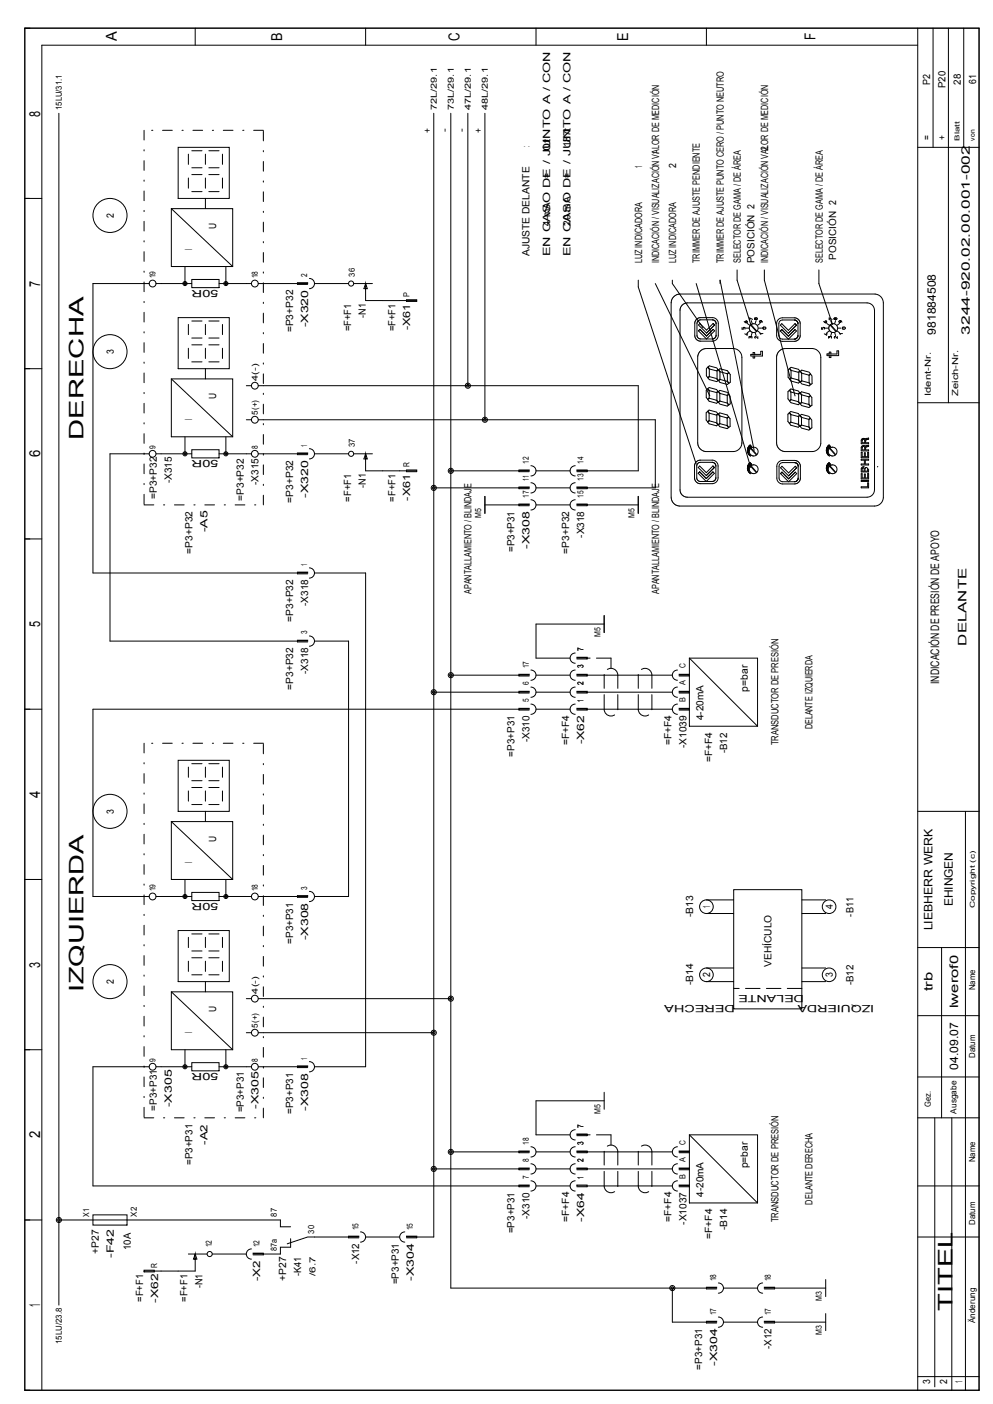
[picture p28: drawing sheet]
<svg xmlns="http://www.w3.org/2000/svg" width="210mm" height="297mm" viewBox="0 0 210 297" stroke-linecap="round" stroke-linejoin="round" font-family="sans-serif">
<defs><g id="words">
<g font-size="4.2">
<text x="17.6" y="93.1" transform="rotate(-90 17.6 93.1)">DERECHA</text>
<text x="17.6" y="209.9" transform="rotate(-90 17.6 209.9)">IZQUIERDA</text>
<text x="201.4" y="277.3" transform="rotate(-90 201.4 277.3)">TITEL</text>
</g>
<g font-size="3.2">
<text x="24.7" y="8.7" transform="rotate(-90 24.7 8.7)">A</text>
<text x="59.7" y="8.6" transform="rotate(-90 59.7 8.6)">B</text>
<text x="97.1" y="8.7" transform="rotate(-90 97.1 8.7)">C</text>
<text x="132.8" y="8.6" transform="rotate(-90 132.8 8.6)">E</text>
<text x="172.4" y="8.5" transform="rotate(-90 172.4 8.5)">F</text>
<text x="8.5" y="24.7" transform="rotate(-90 8.5 24.7)">8</text>
<text x="8.5" y="60.7" transform="rotate(-90 8.5 60.7)">7</text>
<text x="8.5" y="96.7" transform="rotate(-90 8.5 96.7)">6</text>
<text x="8.5" y="132.7" transform="rotate(-90 8.5 132.7)">5</text>
<text x="8.5" y="168.8" transform="rotate(-90 8.5 168.8)">4</text>
<text x="8.5" y="204.8" transform="rotate(-90 8.5 204.8)">3</text>
<text x="8.5" y="240.8" transform="rotate(-90 8.5 240.8)">2</text>
<text x="8.5" y="276.5" transform="rotate(-90 8.5 276.5)">1</text>
</g>
<g font-size="2.5">
<text x="197.8" y="70.8" transform="rotate(-90 197.8 70.8)">981884508</text>
<text x="205" y="70.8" transform="rotate(-90 205 70.8)">3244-920.02.00.001-002</text>
<text x="204.3" y="136.6" transform="rotate(-90 204.3 136.6)">DELANTE</text>
<text x="198.6" y="144.7" transform="rotate(-90 198.6 144.7)">INDICACIÓN DE PRESIÓN DE APOYO</text>
<text x="201.4" y="191.8" transform="rotate(-90 201.4 191.8)">EHINGEN</text>
<text x="197.1" y="196.8" transform="rotate(-90 197.1 196.8)">LIEBHERR WERK</text>
<text x="197.1" y="209.7" transform="rotate(-90 197.1 209.7)">trb</text>
<text x="202.5" y="213.3" transform="rotate(-90 202.5 213.3)">lwerof0</text>
<text x="202.5" y="226.3" transform="rotate(-90 202.5 226.3)">04.09.07</text>
</g>
<g font-size="2.1">
<text x="196.6" y="18" transform="rotate(-90 196.6 18)">P2</text>
<text x="203.1" y="17.9" transform="rotate(-90 203.1 17.9)">28</text>
<text x="206.3" y="17.7" transform="rotate(-90 206.3 17.7)">61</text>
<text x="199.8" y="18.6" transform="rotate(-90 199.8 18.6)">P20</text>
<text x="91" y="28.1" transform="rotate(-90 91 28.1)">+</text>
<text x="94.7" y="28" transform="rotate(-90 94.7 28)">-</text>
<text x="98.3" y="28" transform="rotate(-90 98.3 28)">-</text>
<text x="101.9" y="28.1" transform="rotate(-90 101.9 28.1)">+</text>
<text x="196.6" y="29.6" transform="rotate(-90 196.6 29.6)">=</text>
<text x="199.8" y="29.6" transform="rotate(-90 199.8 29.6)">+</text>
<text x="111.9" y="31.2" transform="rotate(-90 111.9 31.2)">:</text>
<text x="116.3" y="31.9" transform="rotate(-90 116.3 31.9)">0t</text>
<text x="120.6" y="31.2" transform="rotate(-90 120.6 31.2)">187t</text>
<text x="135.7" y="35.5" transform="rotate(-90 135.7 35.5)">1</text>
<text x="139.3" y="32.6" transform="rotate(-90 139.3 32.6)">1</text>
<text x="142.9" y="35.5" transform="rotate(-90 142.9 35.5)">2</text>
<text x="162.4" y="31.9" transform="rotate(-90 162.4 31.9)">2</text>
<text x="116.3" y="37.7" transform="rotate(-90 116.3 37.7)">=</text>
<text x="120.6" y="37.7" transform="rotate(-90 120.6 37.7)">=</text>
<text x="24" y="46.1" transform="rotate(-90 24 46.1)">2</text>
<text x="116.3" y="47.7" transform="rotate(-90 116.3 47.7)">4 mA</text>
<text x="120.6" y="47.7" transform="rotate(-90 120.6 47.7)">20 mA</text>
<text x="40.6" y="52.9" transform="rotate(-90 40.6 52.9)">I</text>
<text x="45.7" y="48.4" transform="rotate(-90 45.7 48.4)">U</text>
<text x="111.9" y="54.2" transform="rotate(-90 111.9 54.2)">AJUSTE DELANTE</text>
<text x="116.3" y="54.2" transform="rotate(-90 116.3 54.2)">EN CASO DE / JUNTO A / CON</text>
<text x="120.6" y="54.2" transform="rotate(-90 120.6 54.2)">EN CASO DE / JUNTO A / CON</text>
<text x="135.7" y="55.7" transform="rotate(-90 135.7 55.7)">LUZ INDICADORA</text>
<text x="139.3" y="55.7" transform="rotate(-90 139.3 55.7)">INDICACIÓN / VISUALIZACIÓN VALOR DE MEDICIÓN</text>
<text x="142.9" y="55.7" transform="rotate(-90 142.9 55.7)">LUZ INDICADORA</text>
<text x="148" y="55.7" transform="rotate(-90 148 55.7)">TRIMMER DE AJUSTE PENDIENTE</text>
<text x="153" y="55.7" transform="rotate(-90 153 55.7)">TRIMMER DE AJUSTE PUNTO CERO / PUNTO NEUTRO</text>
<text x="156.6" y="55.7" transform="rotate(-90 156.6 55.7)">SELECTOR DE GAMA / DE ÁREA</text>
<text x="159.5" y="55.7" transform="rotate(-90 159.5 55.7)">POSICIÓN 2</text>
<text x="162.4" y="55.7" transform="rotate(-90 162.4 55.7)">INDICACIÓN / VISUALIZACIÓN VALOR DE MEDICIÓN</text>
<text x="173.9" y="55.7" transform="rotate(-90 173.9 55.7)">SELECTOR DE GAMA / DE ÁREA</text>
<text x="176.8" y="54.9" transform="rotate(-90 176.8 54.9)">POSICIÓN 2</text>
<text x="46.2" y="61.4" transform="rotate(-180 46.2 61.4)">50R</text>
<text x="62" y="70.3" transform="rotate(-90 62 70.3)">=P3+P32</text>
<text x="65.1" y="69.3" transform="rotate(-90 65.1 69.3)">-X320</text>
<text x="74.2" y="70.1" transform="rotate(-90 74.2 70.1)">=F+F1</text>
<text x="77.4" y="67.2" transform="rotate(-90 77.4 67.2)">-N1</text>
<text x="83.6" y="70.1" transform="rotate(-90 83.6 70.1)">=F+F1</text>
<text x="86.7" y="69.9" transform="rotate(-90 86.7 69.9)">-X61</text>
<text x="24" y="74.9" transform="rotate(-90 24 74.9)">3</text>
<text x="40.6" y="89" transform="rotate(-90 40.6 89)">I</text>
<text x="45.7" y="84.4" transform="rotate(-90 45.7 84.4)">U</text>
<text x="46.2" y="97.4" transform="rotate(-180 46.2 97.4)">50R</text>
<text x="33.1" y="105.6" transform="rotate(-90 33.1 105.6)">=P3+P32</text>
<text x="36.3" y="102.3" transform="rotate(-90 36.3 102.3)">-X315</text>
<text x="51.5" y="106" transform="rotate(-90 51.5 106)">=P3+P32</text>
<text x="54.7" y="102.6" transform="rotate(-90 54.7 102.6)">-X315</text>
<text x="62" y="106.3" transform="rotate(-90 62 106.3)">=P3+P32</text>
<text x="65.1" y="105.3" transform="rotate(-90 65.1 105.3)">-X320</text>
<text x="74.2" y="106.1" transform="rotate(-90 74.2 106.1)">=F+F1</text>
<text x="77.4" y="103.2" transform="rotate(-90 77.4 103.2)">-N1</text>
<text x="83.6" y="106.1" transform="rotate(-90 83.6 106.1)">=F+F1</text>
<text x="86.7" y="105.9" transform="rotate(-90 86.7 105.9)">-X61</text>
<text x="43.9" y="112.6" transform="rotate(-90 43.9 112.6)">-A5</text>
<text x="123.5" y="113.8" transform="rotate(-90 123.5 113.8)">-X318</text>
<text x="40.7" y="117.1" transform="rotate(-90 40.7 117.1)">=P3+P32</text>
<text x="108.8" y="116.8" transform="rotate(-90 108.8 116.8)">=P3+P31</text>
<text x="111.9" y="116.1" transform="rotate(-90 111.9 116.1)">-X308</text>
<text x="120.3" y="117.1" transform="rotate(-90 120.3 117.1)">=P3+P32</text>
<text x="99.7" y="125.7" transform="rotate(-90 99.7 125.7)">APANTALLAMIENTO / BLINDAJE</text>
<text x="139.3" y="125.7" transform="rotate(-90 139.3 125.7)">APANTALLAMIENTO / BLINDAJE</text>
<text x="62" y="131.5" transform="rotate(-90 62 131.5)">=P3+P32</text>
<text x="65.1" y="128.2" transform="rotate(-90 65.1 128.2)">-X318</text>
<text x="65.1" y="142.6" transform="rotate(-90 65.1 142.6)">-X318</text>
<text x="62" y="145.9" transform="rotate(-90 62 145.9)">=P3+P32</text>
<text x="158" y="146.3" transform="rotate(-90 158 146.3)">p=bar</text>
<text x="148.7" y="152.4" transform="rotate(-90 148.7 152.4)">4-20mA</text>
<text x="171.7" y="154.3" transform="rotate(-90 171.7 154.3)">DELANTE IZQUIERDA</text>
<text x="108.8" y="160.1" transform="rotate(-90 108.8 160.1)">=P3+P31</text>
<text x="111.9" y="157" transform="rotate(-90 111.9 157)">-X310</text>
<text x="120.3" y="157.7" transform="rotate(-90 120.3 157.7)">=F+F4</text>
<text x="123.5" y="157.5" transform="rotate(-90 123.5 157.5)">-X62</text>
<text x="141.9" y="157.7" transform="rotate(-90 141.9 157.7)">=F+F4</text>
<text x="145.1" y="158.2" transform="rotate(-90 145.1 158.2)">-X1039</text>
<text x="150.6" y="161.3" transform="rotate(-90 150.6 161.3)">=F+F4</text>
<text x="153.7" y="159.4" transform="rotate(-90 153.7 159.4)">-B12</text>
<text x="164.5" y="157.7" transform="rotate(-90 164.5 157.7)">TRANSDUCTOR DE PRESIÓN</text>
<text x="24" y="172.2" transform="rotate(-90 24 172.2)">3</text>
<text x="45.7" y="178.1" transform="rotate(-90 45.7 178.1)">U</text>
<text x="40.6" y="182.6" transform="rotate(-90 40.6 182.6)">I</text>
<text x="46.2" y="191" transform="rotate(-180 46.2 191)">50R</text>
<text x="146.5" y="194.1" transform="rotate(-90 146.5 194.1)">-B13</text>
<text x="150.1" y="192.1" transform="rotate(-90 150.1 192.1)">1</text>
<text x="176.1" y="192.4" transform="rotate(-90 176.1 192.4)">4</text>
<text x="180.4" y="193.9" transform="rotate(-90 180.4 193.9)">-B11</text>
<text x="62" y="199.7" transform="rotate(-90 62 199.7)">=P3+P31</text>
<text x="65.1" y="199" transform="rotate(-90 65.1 199)">-X308</text>
<text x="24" y="208.2" transform="rotate(-90 24 208.2)">2</text>
<text x="146.5" y="208.5" transform="rotate(-90 146.5 208.5)">-B14</text>
<text x="150.1" y="206.7" transform="rotate(-90 150.1 206.7)">2</text>
<text x="163.1" y="204.6" transform="rotate(-90 163.1 204.6)">VEHÍCULO</text>
<text x="176.1" y="206.8" transform="rotate(-90 176.1 206.8)">3</text>
<text x="180.4" y="208.5" transform="rotate(-90 180.4 208.5)">-B12</text>
<text x="45.7" y="214.1" transform="rotate(-90 45.7 214.1)">U</text>
<text x="155.3" y="212.6" transform="rotate(-180 155.3 212.6)">DERECHA</text>
<text x="169.9" y="210.5" transform="rotate(-180 169.9 210.5)">DELANTE</text>
<text x="184.8" y="212.6" transform="rotate(-180 184.8 212.6)">IZQUIERDA</text>
<text x="40.6" y="218.6" transform="rotate(-90 40.6 218.6)">I</text>
<text x="46.2" y="227.1" transform="rotate(-180 46.2 227.1)">50R</text>
<text x="33.1" y="235" transform="rotate(-90 33.1 235)">=P3+P31</text>
<text x="36.3" y="234.3" transform="rotate(-90 36.3 234.3)">-X305</text>
<text x="51.5" y="235.3" transform="rotate(-90 51.5 235.3)">=P3+P31</text>
<text x="54.7" y="234.6" transform="rotate(-90 54.7 234.6)">-X305</text>
<text x="62" y="235.7" transform="rotate(-90 62 235.7)">=P3+P31</text>
<text x="65.1" y="235" transform="rotate(-90 65.1 235)">-X308</text>
<text x="43.9" y="242.2" transform="rotate(-90 43.9 242.2)">-A2</text>
<text x="40.7" y="246.5" transform="rotate(-90 40.7 246.5)">=P3+P31</text>
<text x="158" y="247.2" transform="rotate(-90 158 247.2)">p=bar</text>
<text x="111.9" y="257.9" transform="rotate(-90 111.9 257.9)">-X310</text>
<text x="148.7" y="253.2" transform="rotate(-90 148.7 253.2)">4-20mA</text>
<text x="171.7" y="254.8" transform="rotate(-90 171.7 254.8)">DELANTE DERECHA</text>
<text x="108.8" y="260.9" transform="rotate(-90 108.8 260.9)">=P3+P31</text>
<text x="120.3" y="258.5" transform="rotate(-90 120.3 258.5)">=F+F4</text>
<text x="123.5" y="258.5" transform="rotate(-90 123.5 258.5)">-X64</text>
<text x="141.9" y="258.5" transform="rotate(-90 141.9 258.5)">=F+F4</text>
<text x="145.1" y="259.1" transform="rotate(-90 145.1 259.1)">-X1037</text>
<text x="150.6" y="262.1" transform="rotate(-90 150.6 262.1)">=F+F4</text>
<text x="153.7" y="260.3" transform="rotate(-90 153.7 260.3)">-B14</text>
<text x="164.5" y="258.6" transform="rotate(-90 164.5 258.6)">TRANSDUCTOR DE PRESIÓN</text>
<text x="20.9" y="265.2" transform="rotate(-90 20.9 265.2)">+P27</text>
<text x="24" y="266.2" transform="rotate(-90 24 266.2)">-F42</text>
<text x="27.7" y="264.5" transform="rotate(-90 27.7 264.5)">10A</text>
<text x="75.9" y="267.4" transform="rotate(-90 75.9 267.4)">-X12</text>
<text x="30.3" y="275.4" transform="rotate(-90 30.3 275.4)">=F+F1</text>
<text x="33.4" y="275.6" transform="rotate(-90 33.4 275.6)">-X62</text>
<text x="39.6" y="275.4" transform="rotate(-90 39.6 275.4)">=F+F1</text>
<text x="42.8" y="272.5" transform="rotate(-90 42.8 272.5)">-N1</text>
<text x="55" y="271" transform="rotate(-90 55 271)">-X2</text>
<text x="60.5" y="271" transform="rotate(-90 60.5 271)">+P27</text>
<text x="63.7" y="270" transform="rotate(-90 63.7 270)">-K41</text>
<text x="84.3" y="271.7" transform="rotate(-90 84.3 271.7)">=P3+P31</text>
<text x="87.4" y="271" transform="rotate(-90 87.4 271)">-X304</text>
<text x="163.1" y="285.4" transform="rotate(-90 163.1 285.4)">-X12</text>
<text x="148.4" y="289.7" transform="rotate(-90 148.4 289.7)">=P3+P31</text>
<text x="151.6" y="289" transform="rotate(-90 151.6 289)">-X304</text>
<text x="196.6" y="292.9" transform="rotate(-90 196.6 292.9)">3</text>
<text x="200.2" y="292.8" transform="rotate(-90 200.2 292.8)">2</text>
<text x="203.4" y="292.6" transform="rotate(-90 203.4 292.6)">1</text>
</g>
<g font-size="1.8">
<text x="13.1" y="23.2" transform="rotate(-90 13.1 23.2)">15LU/31.1</text>
<text x="92.3" y="23.2" transform="rotate(-90 92.3 23.2)">72L/29.1</text>
<text x="95.9" y="23.2" transform="rotate(-90 95.9 23.2)">73L/29.1</text>
<text x="99.5" y="23.2" transform="rotate(-90 99.5 23.2)">47L/29.1</text>
<text x="103.1" y="23.2" transform="rotate(-90 103.1 23.2)">48L/29.1</text>
<text x="32.9" y="58.9" transform="rotate(-90 32.9 58.9)">19</text>
<text x="54.5" y="58.9" transform="rotate(-90 54.5 58.9)">18</text>
<text x="65" y="58.5" transform="rotate(-90 65 58.5)">2</text>
<text x="75" y="58.5" transform="rotate(-90 75 58.5)">36</text>
<text x="86.6" y="62.9" transform="rotate(-90 86.6 62.9)">P</text>
<text x="54.5" y="80.5" transform="rotate(-90 54.5 80.5)">4(-)</text>
<text x="196.8" y="83.8" transform="rotate(-90 196.8 83.8)">Ident-Nr.</text>
<text x="202.6" y="83.8" transform="rotate(-90 202.6 83.8)">Zeich-Nr.</text>
<text x="54.5" y="87.7" transform="rotate(-90 54.5 87.7)">5(+)</text>
<text x="32.9" y="94.9" transform="rotate(-90 32.9 94.9)">9</text>
<text x="54.5" y="94.9" transform="rotate(-90 54.5 94.9)">8</text>
<text x="65" y="94.6" transform="rotate(-90 65 94.6)">1</text>
<text x="75" y="94.6" transform="rotate(-90 75 94.6)">37</text>
<text x="86.6" y="98.9" transform="rotate(-90 86.6 98.9)">R</text>
<text x="111.8" y="101.8" transform="rotate(-90 111.8 101.8)">11</text>
<text x="111.8" y="98.2" transform="rotate(-90 111.8 98.2)">12</text>
<text x="123.3" y="101.8" transform="rotate(-90 123.3 101.8)">13</text>
<text x="123.3" y="98.2" transform="rotate(-90 123.3 98.2)">14</text>
<text x="111.8" y="105.4" transform="rotate(-90 111.8 105.4)">17</text>
<text x="123.3" y="105.4" transform="rotate(-90 123.3 105.4)">15</text>
<text x="101.7" y="109.5" transform="rotate(-90 101.7 109.5)">M5</text>
<text x="134.1" y="109.5" transform="rotate(-90 134.1 109.5)">M5</text>
<text x="65" y="119.8" transform="rotate(-90 65 119.8)">1</text>
<text x="65" y="134.2" transform="rotate(-90 65 134.2)">3</text>
<text x="123.3" y="137.8" transform="rotate(-90 123.3 137.8)">7</text>
<text x="126.9" y="134.7" transform="rotate(-90 126.9 134.7)">M5</text>
<text x="111.8" y="141.4" transform="rotate(-90 111.8 141.4)">17</text>
<text x="123.3" y="141.4" transform="rotate(-90 123.3 141.4)">3</text>
<text x="144.9" y="141.4" transform="rotate(-90 144.9 141.4)">C</text>
<text x="111.8" y="148.6" transform="rotate(-90 111.8 148.6)">5</text>
<text x="111.8" y="145" transform="rotate(-90 111.8 145)">6</text>
<text x="123.3" y="148.6" transform="rotate(-90 123.3 148.6)">1</text>
<text x="123.3" y="145" transform="rotate(-90 123.3 145)">2</text>
<text x="144.9" y="148.6" transform="rotate(-90 144.9 148.6)">B</text>
<text x="144.9" y="145" transform="rotate(-90 144.9 145)">A</text>
<text x="32.9" y="188.6" transform="rotate(-90 32.9 188.6)">19</text>
<text x="54.5" y="188.6" transform="rotate(-90 54.5 188.6)">18</text>
<text x="65" y="188.2" transform="rotate(-90 65 188.2)">3</text>
<text x="206.2" y="209.5" transform="rotate(-90 206.2 209.5)">Name</text>
<text x="54.5" y="210.2" transform="rotate(-90 54.5 210.2)">4(-)</text>
<text x="54.5" y="217.4" transform="rotate(-90 54.5 217.4)">5(+)</text>
<text x="32.9" y="224.6" transform="rotate(-90 32.9 224.6)">9</text>
<text x="54.5" y="224.6" transform="rotate(-90 54.5 224.6)">8</text>
<text x="65" y="224.2" transform="rotate(-90 65 224.2)">1</text>
<text x="206.2" y="223.8" transform="rotate(-90 206.2 223.8)">Datum</text>
<text x="123.3" y="238.7" transform="rotate(-90 123.3 238.7)">7</text>
<text x="126.9" y="235.6" transform="rotate(-90 126.9 235.6)">M5</text>
<text x="196.8" y="234.2" transform="rotate(-90 196.8 234.2)">Gez.</text>
<text x="202.2" y="235.6" transform="rotate(-90 202.2 235.6)">Ausgabe</text>
<text x="111.8" y="245.9" transform="rotate(-90 111.8 245.9)">8</text>
<text x="111.8" y="242.3" transform="rotate(-90 111.8 242.3)">18</text>
<text x="123.3" y="245.9" transform="rotate(-90 123.3 245.9)">2</text>
<text x="123.3" y="242.3" transform="rotate(-90 123.3 242.3)">3</text>
<text x="144.9" y="245.9" transform="rotate(-90 144.9 245.9)">A</text>
<text x="144.9" y="242.3" transform="rotate(-90 144.9 242.3)">C</text>
<text x="206.2" y="245.9" transform="rotate(-90 206.2 245.9)">Name</text>
<text x="111.8" y="249.5" transform="rotate(-90 111.8 249.5)">7</text>
<text x="123.3" y="249.5" transform="rotate(-90 123.3 249.5)">1</text>
<text x="144.9" y="249.5" transform="rotate(-90 144.9 249.5)">B</text>
<text x="18.8" y="257.4" transform="rotate(-90 18.8 257.4)">X1</text>
<text x="28.9" y="257.4" transform="rotate(-90 28.9 257.4)">X2</text>
<text x="58.5" y="257.4" transform="rotate(-90 58.5 257.4)">87</text>
<text x="44.8" y="263.9" transform="rotate(-90 44.8 263.9)">12</text>
<text x="54.9" y="263.9" transform="rotate(-90 54.9 263.9)">12</text>
<text x="66.4" y="261" transform="rotate(-90 66.4 261)">30</text>
<text x="75.8" y="260.3" transform="rotate(-90 75.8 260.3)">15</text>
<text x="87.3" y="260.3" transform="rotate(-90 87.3 260.3)">15</text>
<text x="206.2" y="259.1" transform="rotate(-90 206.2 259.1)">Datum</text>
<text x="33.3" y="268.2" transform="rotate(-90 33.3 268.2)">R</text>
<text x="58.5" y="264.6" transform="rotate(-90 58.5 264.6)">87a</text>
<text x="66.7" y="269.9" transform="rotate(-90 66.7 269.9)">/6.7</text>
<text x="151.4" y="271.1" transform="rotate(-90 151.4 271.1)">18</text>
<text x="162.9" y="271.1" transform="rotate(-90 162.9 271.1)">18</text>
<text x="173.7" y="275.2" transform="rotate(-90 173.7 275.2)">M3</text>
<text x="151.4" y="278.3" transform="rotate(-90 151.4 278.3)">17</text>
<text x="162.9" y="278.3" transform="rotate(-90 162.9 278.3)">17</text>
<text x="206.2" y="279.9" transform="rotate(-90 206.2 279.9)">Änderung</text>
<text x="13.1" y="284.4" transform="rotate(-90 13.1 284.4)">15LU/23.8</text>
<text x="173.7" y="282.4" transform="rotate(-90 173.7 282.4)">M3</text>
</g>
<g font-size="1.4">
<text x="202.9" y="29.7" transform="rotate(-90 202.9 29.7)">Blatt</text>
<text x="206.1" y="29.7" transform="rotate(-90 206.1 29.7)">von</text>
<text x="206.1" y="192.1" transform="rotate(-90 206.1 192.1)">Copyright (c)</text>
</g>
</g></defs>
<g fill="none" stroke="#000" stroke-width=".21">
<path d="M5.2 6h201.8v288.1h-201.8zM41.3 6v3.6M77.3 6v3.6M113.3 6v3.6M149.3 6v3.6M194 9.6h-185.2v284.5M194 6v288.1M197.2 6v25.2M200.5 6v79.2M203.7 6v25.2M12.4 24v252.1M37.7 31.2h10.8v10.8h-10.8z"/>
<path d="M39.8 32.6v2.2M39.8 37.7v2.1M40.5 36.9h2.2M40.5 35.5h2.2M40.5 31.9h2.2M43.4 32.6v2.2M43.4 37.7v2.1M44.1 36.9h2.2M44.1 35.5h2.2M44.1 31.9h2.2M47 32.6v2.2M47 37.7v2.1"/>
<path d="M91.7 24v237.7h-5.8v-.2h2.2v.4h-2.2M95.3 24v248.5h56.2v-.2h-2.2v.4h2.2M98.9 24v57.6M102.5 24v64.8M194 31.2h13M5.2 42h3.6M31.5 60h-11.9v61.2h45.4v-.2h-2.1v.4h2.1M33 60h7.5M36.2 44.1h13v12.3h-13zM36.2 44.1l13 12.3M39.1 56.4v3.6M40.5 59.1h5.8v1.8h-5.8z"/>
<path d="M40.5 40.5h2.2M43.4 42v2.1M44.1 40.5h2.2M47.7 56.4v3.6M53.1 60h-6.8M54.6 60h10.4v-.2h-2.1v.4h2.1M65.4 58.9a1.08 1.08 0 0 1 1.1 1.1 1.08 1.08 0 0 1-1.1 1.1M66.5 60h7.2M74.8 60h3.9M77.3 60l-.4 1.1h.7l-.3-1.1v3.6h10.8M134.9 59.3v1.4l12.3 37.5M138.5 60l11.5 23.8"/>
<path d="M142.1 59.3v.7l6.5 9.4M147.2 60l11.5 38.9M152.2 60v-.7l7.2 36M155.8 57.1v2.2l2.9 9.3M161.6 57.1v2.2l6.5 24.5M173.1 57.1v2.9l2.9 8.6M5.2 78h3.6M37.7 67.2h10.8v10.8h-10.8zM39.8 68.6v2.2M39.8 73.7v2.1M40.5 76.6h2.2M40.5 73h2.2"/>
<path d="M40.5 71.5h2.2M40.5 67.9h2.2M43.4 68.6v2.2M43.4 73.7v2.1M43.4 78v2.2M44.1 76.6h2.2M44.1 73h2.2M44.1 71.5h2.2M44.1 67.9h2.2M47 68.6v2.2M47 73.7v2.1M85.9 63.4h2.2v.4h-2.2z"/>
<path d="M142.5 62.7l.5-.3 .8-.2h41.2a1.87 1.87 0 0 1 1.7 1.9v41.2a1.87 1.87 0 0 1-1.8 1.8h-41.3a1.9 1.9 0 0 1-1.7-1.9v-41.3l.2-.7zM147.3 67.5l.6-.3h2.7a1.25 1.25 0 0 1 1.2 1.2v2.5a1.25 1.25 0 0 1-1.2 1.3h-2.5a1.25 1.25 0 0 1-1.2-1.3v-2.6zM147.5 68l.6-.3h2.5l.5 .1 .3 .6v2.5l-.2 .5-.6 .3h-2.5l-.5-.2-.3-.6v-2.5zM147.6 70l.3-.3 1.4 1.4 1.4-1.4 .4 .3-1.8 1.7zM147.9 68.4l1.4 1.4 1.4-1.4 .4 .4-1.8 1.7-1.7-1.7zM149.6 77.7l.3 .5v1.4l-.3 .3-.3-.4v-1.5zM149.6 80l.4-.3 1.4 .4 .4 .4-.3 .2-1.6-.4zM149.7 77.6l.2-.2 1.6 .4 .3 .4-.4 .3-1.4-.4zM151.6 78.5l.2-.2 .4 .4v1.5l-.3 .3-.3-.4zM151.9 78.2l.3-.2 1.6 .4 .2 .4-.3 .3-1.4-.4zM153.8 79.1l.3-.2 .3 .3v1.7l-.3 .2-.3-.5zM156.8 75.6a1.87 1.87 0 0 0-1.7-1.9h-5.8a1.87 1.87 0 0 0-1.8 1.8v18.2a1.87 1.87 0 0 0 1.7 1.8h5.8a1.87 1.87 0 0 0 1.8-1.8"/>
<path d="M156.8 75.6v18.1M156.9 69.3v.3h.2l.1-.3h.3v.3M157.3 68l.4 .3M157.6 69.4h.7M157.8 70.6h.3M157.9 70.5v.4l-.5-.3M158 68.4l.5 .4M158.5 71.2l-.2 .4M158.5 71.2h.1M158.5 70l-.5 .4M158.5 71.2l.1 .1M158.6 71.3v.2"/>
<path d="M158.6 71.3l.3-.1v.4M158.7 68.8l1.2 1.3M158.7 68.7l1.3 1.4M158.8 67.8l.2 .6M159 70.4l-.2 .6M159.1 67.6l-.6-.3v.3M159.5 74.6h-.3v.4M159.5 75.3v.4h-.3v-.4M159.5 74.6v.4M159.6 70.4l.2 .6M159.7 67.4h.1M159.7 67.4h-.2v.2h.2"/>
<path d="M159.7 67.5v.1M159.7 67.5h.1M159.7 67.4a.19 .19 0 0 1 .3-.1 .19 .19 0 0 1 0 .3 .19 .19 0 0 1-.3-.1M159.7 67.4v.1M159.8 67.8l-.2 .6M160.1 70l.6 .4M160.2 71.2v.4l-.5-.4v.4M160.3 69.4h.7M160.7 68.4l-.6 .4M160.7 68.2h.1M160.8 74.3h.4v1h-2.5M160.8 74.3v.7h-2.1v.3"/>
<path d="M160.9 67.9l.3 .3M160.9 67.9h-.3l.1 .3M160.9 67.9l-.2 .3M161.3 70.6h-.6l.1 .2M161.3 69.3l.5-.1 .1 .3-.5 .1zM164.6 67.5l.6-.2 2.7-.1a1.24 1.24 0 0 1 1.2 1.3v2.5a1.25 1.25 0 0 1-1.2 1.2h-2.5a1.25 1.25 0 0 1-1.2-1.2v-2.7zM164.8 74.2l1-.4 6-.1a1.88 1.88 0 0 1 1.7 1.9v18.2a1.87 1.87 0 0 1-1.9 1.7h-5.7a1.87 1.87 0 0 1-1.7-1.8v-18.2l.2-.8zM164.8 68l.6-.3h2.5l.5 .2 .3 .6v2.5l-.2 .4-.6 .3h-2.5l-.5-.1-.3-.6v-2.5zM164.9 70l.4-.3 1.4 1.4 1.4-1.4 .3 .3-1.7 1.7zM166.9 77.9l.3-.2 1.6 .4 .3 .4-.4 .3-1.4-.4zM167.2 78.4l-.3-.4-.3 .3v1.5l.3 .4 .3-.3v-1.4M168.1 68.5l.3 .3-1.7 1.7"/>
<path d="M168.1 68.5l-1.4 1.4-1.4-1.4-.4 .3 1.8 1.7M169.2 78.5l.3-.2 1.5 .4 .3 .4-.3 .3-1.5-.4zM169.5 79v1.5l-.4 .3-.3-.4v-1.6l.3-.2 .4 .4M171 79.4l.4-.2 .2 .3 .1 1.7-.3 .2-.4-.5zM173.7 69.3v.3h.2v-.3h.2l.2 .3M174.1 68l.4 .3M174.5 69.4h.6M174.6 70.6h.3M174.7 70.5v.4l-.5-.3M174.8 68.4l.5 .4M175.3 71.2h.1M175.3 71.2l-.2 .4"/>
<path d="M175.3 70l-.5 .4M175.3 75.2v.4h.3v-.4M175.3 74.9v-.4h.3v.4M175.3 71.2l.1 .1M175.4 71.3l.3-.1 .1 .4M175.4 71.3v.2M175.5 68.8l1.2 1.3M175.6 68.7l1.2 1.4M175.6 67.8l.2 .6M175.8 70.4l-.2 .6M175.9 67.6l-.6-.3v.3M176.4 70.4l.2 .6"/>
<path d="M176.5 67.4h.1M176.5 67.4h-.2v.2h.2M176.5 67.5v.1M176.5 67.5h.1M176.5 67.4a.2 .2 0 0 1 .3-.1 .2 .2 0 0 1 0 .3 .2 .2 0 0 1-.3-.1M176.5 67.4v.1M176.6 67.8l-.2 .6M177 70l.5 .4M177 71.2v.4l-.4-.4a.18 .18 0 0 0-.3 .1 .18 .18 0 0 0 .2 .3M177.1 69.4h.7M177.3 74.2l-.4 .1v.6h-2.1v.3M177.3 74.2v1h-2.5"/>
<path d="M177.5 68.4l-.5 .4M177.5 68.2h.1M177.7 67.9l.3 .3M177.7 67.9a.22 .22 0 0 0-.3 0 .22 .22 0 0 0 0 .3h.1M177.7 67.9l-.2 .3M178.1 70.6h-.6l.2 .2M178.1 69.3l.5-.1 .1 .3-.5 .1zM183.3 64.1a1.57 1.57 0 0 1 1.6 1.5l-.1 38a1.55 1.55 0 0 1-1.5 1.6M183.3 64.1h-38a1.58 1.58 0 0 0-1.6 1.5v38a1.55 1.55 0 0 0 1.6 1.6M31.5 96h-8.2v39.6h41.7v-.1h-2.1v.3h2.1M33 96h7.5M36.2 80.2l13 12.2"/>
<path d="M36.2 80.2h13v12.2h-13zM39.1 92.4v3.6M40.5 95.1h5.8v1.8h-5.8zM46.3 96h6.8M47.7 92.4v3.6M52.1 81.6h1M52.1 88.8h1M54.6 96h10.4v-.2h-2.1v.4h2.1M54.6 81.6h80.3v18h-13v-.2h2.2v.4h-2.2M54.6 88.8h83.9v14.4h-16.6v-.2h2.2v.4h-2.2M65.4 94.9a1.08 1.08 0 0 1 1.1 1.1 1.08 1.08 0 0 1-1.1 1.1M66.5 96h7.2"/>
<path d="M74.8 96h3.9M77.3 96l-.4 1.1h.7l-.3-1.1v3.6h10.8M85.9 99.4h2.2v.4h-2.2zM95.3 99.6h16.6v-.2h-2.2v.4h2.2M112.2 98.5a1.08 1.08 0 0 1 1.1 1.1 1.08 1.08 0 0 1-1.1 1.1M113.3 99.6h7.2M121.6 98.5a1.08 1.08 0 0 0-1.1 1.1 1.08 1.08 0 0 0 1.1 1.1M147.3 97.6l.6-.2h2.6a1.25 1.25 0 0 1 1.3 1.2v2.5a1.25 1.25 0 0 1-1.3 1.2h-2.4a1.25 1.25 0 0 1-1.3-1.2v-2.7zM147.4 98.1l.7-.3h2.4l.5 .2 .3 .6v2.5l-.1 .5-.7 .3h-2.5l-.4-.2-.3-.6v-2.5zM147.9 98.6l1.4 1.4 1.4-1.4 .3 .3-1.7 1.7-1.7-1.7zM149.6 89.3l.4-.3 1.4 .4 .3 .5-.2 .2-1.6-.4zM149.6 87l.3-.2 1.6 .4 .2 .3-.3 .3-1.4-.4z"/>
<path d="M149.6 84.5l.4-.2 1.4 .4 .3 .4-.2 .2-1.6-.4zM149.6 82.2l.3-.2 1.6 .4 .3 .4-.4 .2-1.4-.3zM149.9 89l-.3 .2-.3-.3v-1.6l.2-.2 .4 .4v1.5M149.9 82.7l-.3-.4-.3 .3v1.5l.3 .4 .3-.3v-1.5M151.9 89.9l.3-.3 1.4 .4 .4 .5-.3 .2-1.6-.4zM151.9 87.6l.2-.2 1.6 .4 .3 .3-.3 .3-1.5-.4zM151.9 85.1l.3-.2 1.5 .4 .3 .4-.3 .2-1.5-.4zM151.9 82.8l.3-.2 1.5 .4 .3 .4-.3 .2-1.5-.3zM151.9 80.6l.4-.3 1.4 .4 .3 .4-.2 .2-1.6-.4zM152.1 88.1v1.5l-.3 .2-.3-.3v-1.7l.3-.2 .3 .5M152.2 83.3v1.5l-.4 .3-.3-.4v-1.6l.3-.2 .4 .4M153.7 88.5l.3-.3 .3 .4v1.6l-.2 .2-.4-.4z"/>
<path d="M153.7 83.7l.4-.2 .2 .3 .1 1.6-.3 .3-.4-.5zM158 99.1v.2M158 99l.2 .2M158 95.4v.2M158 98.9v.2M158 95.1l.2 .2M158 95.2l.2 .2M158 95.3l.2 .2M158 95.4l.2 .2M158 98.9l.2 .2M158 99.1l.2 .2M158 95.1v.3"/>
<path d="M158 95.1l.2 .1M158 98.8l.2 .2M158 99.2l.2 .1M158 95.5l.2 .2M158 99.3l.1 .2M158 99.3l.2 .2M158 95l.2 .2M158 95.6l.6 .8M158 98.7l.2 .2M158 95.6l.2 .2M158 94.9l.2 .2M158.1 98.6l.1 .2"/>
<path d="M158.1 99.4l.1 .2M158.1 94.9l.2 .2M158.1 98.6l.2 .2M158.1 95.7l.1 .2M158.1 99.5l.5 .7M158.1 94.8l.2 .2M158.1 98.5l.2 .2M158.1 99.6l.1 .1M158.1 98.5l-.1 .4M158.1 94.7l.2 .2M158.1 94.7l-.1 .4M158.1 98.4l.2 .2"/>
<path d="M158.1 95.9l.2 .1M158.1 94.7l.3 .2M158.1 98.4l.3 .2M158.2 95.5v.2M158.2 94.6l.2 .2M158.2 99.5v.2M158.2 99.1v.4M158.2 95.7l.5 .8M158.2 95.3v.2M158.2 98.3l.2 .2M158.2 99.7l.1 .2M158.2 94.5l.2 .3"/>
<path d="M158.2 98.3l.3 .2M158.2 98.9v.2M158.2 95.1v.2M158.2 94.5l.3 .2M158.2 96.1l.2 .2M158.2 98.2l.3 .3M158.3 94.4l.2 .3M158.3 98.2l.2 .2M158.3 94.4l.3 .3M158.3 98.1l.3 .3M158.3 98.7l-.1 .2M158.3 95l-.1 .1"/>
<path d="M158.3 99.9l.4 .3M158.4 98.1l-.3 .4M158.4 98.1l.2-.2 .3 .3M158.4 94.3l.2 .3M158.4 94.3l-.3 .4M158.4 98.1l.2 .2M158.4 94.3l.3 .3M158.4 98l.3 .3M158.4 94.3l.3 .2M158.5 98l.2 .3M158.5 94.8l-.2 .2M158.5 94.2l.3 .3"/>
<path d="M158.5 97.9l.3 .3M158.5 94.2l.4 .3-.2 .1M158.5 97.9l.4 .3M158.6 94.1l-.2 .2M158.6 94.1l.3 .4M158.6 96.4h.1M158.7 94.9l1.2 1.4M158.7 98.6l1.2 1.4M158.7 94.6l-.2 .2M158.7 98.5l1.3 1.4M158.7 94.8l1.3 1.4M158.9 98.2l-.6 .5"/>
<path d="M164.7 97.7l.6-.3h2.6a1.25 1.25 0 0 1 1.3 1.2v2.5a1.25 1.25 0 0 1-1.3 1.3h-2.4a1.25 1.25 0 0 1-1.3-1.3v-2.6zM164.8 98.2l.7-.3h2.4l.5 .1 .3 .6v2.5l-.1 .5-.7 .3h-2.5l-.4-.1-.3-.7v-2.5zM166.8 82.6l.4 .4v1.5l-.4 .3-.2-.4v-1.5zM166.9 89.6l.3-.3 1.5 .4 .3 .5-.3 .2-1.5-.4zM166.9 84.8l.3-.2 1.5 .4 .3 .4-.2 .2-1.6-.4zM166.9 87.3l.3-.2 1.5 .4 .3 .3-.3 .3-1.5-.4zM166.9 82.5l.3-.2 1.5 .4 .3 .4-.3 .2-1.4-.3zM166.9 80.3l.4-.3 1.4 .4 .3 .4-.2 .2-1.6-.4zM167.2 87.8l-.4-.4-.2 .2v1.6l.2 .3 .4-.2v-1.5M168.1 98.6l.3 .4-1.7 1.7M168.1 98.6l-1.4 1.5-1.4-1.5-.3 .4 1.7 1.7M168.8 83.4l.3-.2 .3 .4v1.5l-.3 .3-.3-.4z"/>
<path d="M169.1 90.2l.4-.3 1.4 .4 .4 .5-.3 .2-1.6-.4zM169.2 87.9l.2-.2 1.6 .4 .3 .3-.4 .3-1.4-.4zM169.2 85.4l.3-.2 1.4 .4 .4 .4-.3 .2-1.6-.4zM169.2 83.1l.2-.2 1.6 .4 .3 .4-.4 .2-1.4-.3zM169.2 80.9l.3-.3 1.5 .4 .3 .4-.3 .2-1.5-.4zM169.4 88.4v1.5l-.3 .2-.3-.3v-1.7l.3-.2 .3 .5M171 88.8l.3-.3 .3 .4v1.6l-.3 .2-.3-.4zM171 84l.3-.2 .3 .3v1.6l-.3 .3-.3-.5zM174.7 95.2l.1 .1M174.7 95.3l.1 .1M174.7 95.3l.1 .2M174.7 99.1l.1 .4"/>
<path d="M174.7 98.9l.2 .2M174.7 99l.1 .2M174.7 99.1l.1 .1M174.7 95.1l.2 .2M174.7 95.4l.1 .2M174.7 98.8l.2 .2M174.7 99.2l.1 .1M174.7 95l.2 .2M174.7 95.5l.1 .2M174.7 98.8l.2 .1M174.7 99.3l.1 .1M174.7 95l.2 .1"/>
<path d="M174.7 98.7l.2 .2M174.7 95.7l.2 .1M174.7 99.4l.2 .1M174.7 94.9l.2 .2M174.7 98.6l.2 .2M174.8 94.8l.2 .2M174.8 98.6l.2 .2M174.8 95.8l.3 .5M174.8 95.8l.1 .1M174.8 99.5l.5 .7M174.8 99.5l.1 .2M174.8 94.7l.2 .3"/>
<path d="M174.8 98.5l.2 .2M174.8 94.7l-.1 .7 .1 .4M174.8 94.7l.2 .2M174.8 94.6l.3 .3M174.8 96l.2 .1M174.8 99.7l.2 .1M174.8 95.4l.1 .5 .5 .6M174.9 99.1v.6M174.9 94.6l.2 .2M174.9 98.3l.2 .2M174.9 98.3l-.2 .8M174.9 94.5l.2 .2"/>
<path d="M174.9 98.9v.2M174.9 99.7l.5 .6M174.9 94.5l.3 .2M174.9 98.2l.3 .3M175 94.4l.2 .3M175 98.2l.2 .2M175 94.4l.3 .2M175 98.1l.3 .3M175 94.4l-.2 .3M175 98.1l-.1 .2M175.1 94.3l.2 .3M175.1 98.1l.2 .2"/>
<path d="M175.1 98.6l-.3-.2 .2 .3M175.1 94.3l.3 .2M175.1 98l.3 .3M175.1 96.3l.2 .1M175.1 94.8l-.3 .6M175.1 94.2l.3 .3M175.1 98.5l-.2 .4M175.2 94.2l.3 .3M175.2 97.9l.3 .3M175.2 97.9l.2 .2M175.3 94.1l.2 .4-.2 .1M175.3 97.9l.2 .3-.2 .1"/>
<path d="M175.3 97.9l-.3 .2M175.3 94.9l1.3 1.4M175.3 98.6l1.3 1.4M175.3 94.6l-.2 .2M175.3 98.3l-.2 .2M175.4 94.8l1.3 1.4M175.4 98.5l1.3 1.4M175.4 94.3l-.2-.2-.2 .3M182 97.2h1.6v.2h-.7v.8h.7v.2h-1.6v-.2h.7v-.8h-.7zM182 95.7h.2v.9h.5v-.8h.2v.8h.5v-.9h.2v1.1h-1.6zM182.3 99h.3l.1 .7h-.5zM182.4 94.5l.3 .1 .1 .6h-.6z"/>
<path d="M182.4 93h.3l.1 .7h-.6zM182.7 98.8l-.6 .1v.9l1.5 .1v-.7M182.9 99h.4l.1 .7h-.6zM183 93.7h.6v.2M183 94.8l.1-.3 .5-.1v-.2l-.7 .3a.46 .46 0 0 0-.5-.2 .46 .46 0 0 0-.4 .4v.7h1.6v-.2h-.6M183 93.3v.4M183 94.8v.4M183.6 92.9l-.5 .1-.1 .3M183.6 92.9v-.2l-.7 .2a.46 .46 0 0 0-.5-.1 .46 .46 0 0 0-.4 .4v.7h1.6M185.5 98.7v.1M194 85.2h13M5.2 114h3.6"/>
<path d="M91.7 103.2h20.2v-.2h-2.2v.4h2.2M102.5 105v3.6M102.5 106.8h9.4v-.2h-2.2v.4h2.2M112.2 102.1a1.08 1.08 0 0 1 1.1 1.1 1.08 1.08 0 0 1-1.1 1.1M112.2 105.7a1.08 1.08 0 0 1 1.1 1.1 1.08 1.08 0 0 1-1.1 1.1M113.3 106.8h7.2M113.3 103.2h7.2M121.6 102.1a1.08 1.08 0 0 0-1.1 1.1 1.08 1.08 0 0 0 1.1 1.1M121.6 105.7a1.08 1.08 0 0 0-1.1 1.1 1.08 1.08 0 0 0 1.1 1.1M134.9 105v3.6M134.9 106.8h-13v-.2h2.2v.4h-2.2M145.3 105.2h38"/>
<path d="M147.6 100.1l.3-.3 1.4 1.4 1.4-1.4 .3 .3-1.7 1.8zM165 100.2l.3-.3 1.4 1.4 1.4-1.4 .3 .3-1.7 1.7zM182 103h1.4v-.8h.2v1h-1.6zM182 101.7h1.6v.2h-1.6zM182.2 101.1h.5M182.9 101.1h.5M182.9 101.1v-.8h-.2v.8M183.4 101.1v-.9h.2v1.1h-1.6v-1.1h.2v.9M65.4 134.6a1.08 1.08 0 0 1 1.1 1 1.08 1.08 0 0 1-1.1 1.1M65.4 120.1a1.08 1.08 0 0 1 1.1 1.1 1.08 1.08 0 0 1-1.1 1.1M66.5 121.2h10.8v104.5h-10.8M66.5 135.6h7.2v54.1h-7.2"/>
<path d="M121.6 138.2a1.08 1.08 0 0 0-1.1 1 1.08 1.08 0 0 0 1.1 1.1M124.1 139.2h-2.2v-.1h2.2v.3h-2.2M127.7 130.2v3.6M127.7 132h-14.4v7.2h7.2M145.7 139.2h14.4v14.4h-14.4zM145.7 139.2l14.4 14.4M5.2 150h3.6M91.7 146.4h20.2v-.1h-2.2v.3h2.2M95.3 142.8h16.6v-.1h-2.2v.3h2.2M111.9 150.2h-2.2v-.3h2.2v.1h-92.3v39.7h11.9M112.2 149a1.08 1.08 0 0 1 1.1 1 1.08 1.08 0 0 1-1.1 1.1M112.2 145.4a1.08 1.08 0 0 1 1.1 1 1.08 1.08 0 0 1-1.1 1.1"/>
<path d="M112.2 141.8a1.08 1.08 0 0 1 1.1 1 1.08 1.08 0 0 1-1.1 1.1M113.3 150h7.2M113.3 146.4h7.2M113.3 142.8h7.2M121.6 149a1.08 1.08 0 0 0-1.1 1 1.08 1.08 0 0 0 1.1 1.1M121.6 145.4a1.08 1.08 0 0 0-1.1 1 1.08 1.08 0 0 0 1.1 1.1M121.6 141.8a1.08 1.08 0 0 0-1.1 1 1.08 1.08 0 0 0 1.1 1.1M142.1 150h-20.2v-.1h2.2v.3h-2.2M142.1 146.4h-20.2v-.1h2.2v.3h-2.2M142.1 142.8h-20.2v-.1h2.2v.3h-2.2M143.2 149a1.08 1.08 0 0 0-1.1 1 1.08 1.08 0 0 0 1.1 1.1M143.2 145.4a1.08 1.08 0 0 0-1.1 1 1.08 1.08 0 0 0 1.1 1.1"/>
<path d="M143.2 141.8a1.08 1.08 0 0 0-1.1 1 1.08 1.08 0 0 0 1.1 1.1M145.7 150h-2.1v-.1h2.1v.3h-2.1M145.7 146.4h-2.1v-.1h2.1v.3h-2.1M145.7 142.8h-2.1v-.1h2.1v.3h-2.1M36.2 173.8h13v12.3h-13zM36.2 173.8l13 12.3M37.7 160.9h10.8v10.8h-10.8zM39.8 162.3v2.2M39.8 167.3v2.2M40.5 170.2h2.2M40.5 166.6h2.2M40.5 165.2h2.2"/>
<path d="M40.5 161.6h2.2M43.4 162.3v2.2M43.4 167.3v2.2M43.4 171.7v2.1M44.1 170.2h2.2M44.1 166.6h2.2M44.1 165.2h2.2M44.1 161.6h2.2M47 162.3v2.2M47 167.3v2.2M194 171.7h13M204.1 171.7v122.4"/>
<path d="M5.2 186.1h3.6M37.7 196.9h10.8v10.8h-10.8zM39.1 186.1v3.6M39.8 198.3v2.2M40.5 197.6h2.2M40.5 189.7h-7.5M40.5 188.8h5.8v1.7h-5.8zM43.4 198.3v2.2M44.1 197.6h2.2M46.3 189.7h6.8M47 198.3v2.2M47.7 186.1v3.6"/>
<path d="M54.6 189.7h10.4v-.2h-2.1v.3h2.1M65.4 188.6a1.08 1.08 0 0 1 1.1 1.1 1.08 1.08 0 0 1-1.1 1M149.3 193.3h5.8M149.3 190.4h5.8M155.1 188.2h14.4v25.2h-14.4zM169.5 193.3h5M169.5 190.4h5M36.2 209.8h13v12.3h-13zM36.2 209.8l13 12.3M39.8 203.4v2.1M40.5 202.6h2.2M40.5 201.2h2.2"/>
<path d="M40.5 206.2h2.2M43.4 203.4v2.1M43.4 207.7v2.1M44.1 202.6h2.2M44.1 201.2h2.2M44.1 206.2h2.2M47 203.4v2.1M52.1 211.3h1M52.1 218.5h1M91.7 218.5h-37.1M95.3 211.3h-40.7M149.3 204.8h5.8"/>
<path d="M149.3 207.7h5.8M169.5 204.8h5M169.5 207.7h5M194 214.9h13M194 200.5h13M199 200.5v36M5.2 222.1h3.6M31.5 225.7h-11.9v25.2h92.3v-.2h-2.2v.4h2.2M39.1 222.1v3.6M40.5 225.7h-7.5M40.5 224.8h5.8v1.8h-5.8zM46.3 225.7h6.8"/>
<path d="M47.7 222.1v3.6M54.6 225.7h10.4v-.2h-2.1v.4h2.1M65.4 224.6a1.08 1.08 0 0 1 1.1 1.1 1.08 1.08 0 0 1-1.1 1.1M121.6 239a1.08 1.08 0 0 0-1.1 1.1 1.08 1.08 0 0 0 1.1 1.1M127.7 231.1v3.6M127.7 232.9h-14.4v7.2h7.2M194 236.5h13M194 227.8h13M197.6 236.5v56.9M201.2 236.5v57.6M5.2 258.1h3.6M12.4 258.1h46.9v1.4h2.1"/>
<path d="M19.6 257h7.3v2.2h-7.3zM91.7 247.3h20.2v-.2h-2.2v.4h2.2M95.3 243.7h16.6v-.2h-2.2v.4h2.2M112.2 249.8a1.08 1.08 0 0 1 1.1 1.1 1.08 1.08 0 0 1-1.1 1.1M112.2 246.2a1.08 1.08 0 0 1 1.1 1.1 1.08 1.08 0 0 1-1.1 1.1M112.2 242.6a1.08 1.08 0 0 1 1.1 1.1 1.08 1.08 0 0 1-1.1 1.1M113.3 250.9h7.2M113.3 247.3h7.2M113.3 243.7h7.2M121.6 249.8a1.08 1.08 0 0 0-1.1 1.1 1.08 1.08 0 0 0 1.1 1.1M121.6 246.2a1.08 1.08 0 0 0-1.1 1.1 1.08 1.08 0 0 0 1.1 1.1M121.6 242.6a1.08 1.08 0 0 0-1.1 1.1 1.08 1.08 0 0 0 1.1 1.1"/>
<path d="M124.1 240.1h-2.2v-.2h2.2v.4h-2.2M142.1 250.9h-20.2v-.2h2.2v.4h-2.2M142.1 247.3h-20.2v-.2h2.2v.4h-2.2M142.1 243.7h-20.2v-.2h2.2v.4h-2.2M143.2 249.8a1.08 1.08 0 0 0-1.1 1.1 1.08 1.08 0 0 0 1.1 1.1M143.2 246.2a1.08 1.08 0 0 0-1.1 1.1 1.08 1.08 0 0 0 1.1 1.1M143.2 242.6a1.08 1.08 0 0 0-1.1 1.1 1.08 1.08 0 0 0 1.1 1.1M145.7 240.1h14.4v14.4h-14.4zM145.7 250.9h-2.1v-.2h2.1v.4h-2.1M145.7 247.3h-2.1v-.2h2.1v.4h-2.1M145.7 243.7h-2.1v-.2h2.1v.4h-2.1M145.7 240.1l14.4 14.4"/>
<path d="M194 250.9h13M30.5 268.7h2.1v.4h-2.1zM39.8 265.3h4M41.3 265.3l.3 1.1h-.7l.4-1.1v3.6h-10.8M44.9 265.3h7.2M53.1 264.2a1.08 1.08 0 0 0-1 1.1 1.08 1.08 0 0 0 1 1.1M55.7 265.3h-2.2v-.2h2.2v.4h-2.2M55.7 265.3h3.6M61.4 262.1v1.8h-2.1v1.4M75.8 261.9h-2.1v-.4h2.1v.2h-10.8l-4.3 1.4M76.2 260.6a1.08 1.08 0 0 1 1.1 1.1 1.08 1.08 0 0 1-1.1 1.1M77.3 261.7h7.2"/>
<path d="M85.6 260.6a1.08 1.08 0 0 0-1.1 1.1 1.08 1.08 0 0 0 1.1 1.1M142.1 272.5v7.2h9.4v-.2h-2.2v.4h2.2M151.8 278.6a1.08 1.08 0 0 1 1.1 1.1 1.08 1.08 0 0 1-1.1 1.1M151.8 271.4a1.08 1.08 0 0 1 1.1 1.1 1.08 1.08 0 0 1-1.1 1.1M152.9 279.7h7.2M152.9 272.5h7.2M161.2 278.6a1.08 1.08 0 0 0-1.1 1.1 1.08 1.08 0 0 0 1.1 1.1M161.2 271.4a1.08 1.08 0 0 0-1.1 1.1 1.08 1.08 0 0 0 1.1 1.1M174.5 279.7h-12.9v-.2h2.1v.4h-2.1M174.5 270.7v3.6M174.5 277.9v3.6M174.5 272.5h-12.9v-.2h2.1v.4h-2.1"/>
<path d="M194 261.7h13M194 291.2h13"/>
<circle cx="23.3" cy="45.6" r="3.6"/>
<circle cx="32.3" cy="60" r=".72"/>
<circle cx="39.1" cy="60" r=".22"/>
<circle cx="39.1" cy="60" r=".43"/>
<circle cx="47.7" cy="60" r=".22"/>
<circle cx="47.7" cy="60" r=".43"/>
<circle cx="53.9" cy="60" r=".72"/>
<circle cx="74.2" cy="60" r=".54"/>
<circle cx="23.3" cy="74.4" r="3.6"/>
<circle cx="157.8" cy="68.1" r=".19"/>
<circle cx="159.3" cy="69.4" r=".94"/>
<circle cx="174.6" cy="68.1" r=".19"/>
<circle cx="176.1" cy="69.4" r=".94"/>
<circle cx="32.3" cy="96" r=".72"/>
<circle cx="39.1" cy="96" r=".22"/>
<circle cx="39.1" cy="96" r=".43"/>
<circle cx="47.7" cy="96" r=".22"/>
<circle cx="47.7" cy="96" r=".43"/>
<circle cx="53.9" cy="96" r=".72"/>
<circle cx="53.9" cy="81.6" r=".72"/>
<circle cx="53.9" cy="88.8" r=".72"/>
<circle cx="74.2" cy="96" r=".54"/>
<circle cx="95.3" cy="99.6" r=".54"/>
<circle cx="95.3" cy="99.6" r=".27"/>
<circle cx="98.9" cy="81.6" r=".27"/>
<circle cx="98.9" cy="81.6" r=".54"/>
<circle cx="102.5" cy="88.8" r=".54"/>
<circle cx="102.5" cy="88.8" r=".27"/>
<circle cx="159.3" cy="99.3" r=".94"/>
<circle cx="159.3" cy="95.5" r=".93"/>
<circle cx="176" cy="95.5" r=".94"/>
<circle cx="176" cy="99.3" r=".93"/>
<circle cx="91.7" cy="103.2" r=".27"/>
<circle cx="91.7" cy="103.2" r=".54"/>
<circle cx="91.7" cy="146.4" r=".54"/>
<circle cx="91.7" cy="146.4" r=".27"/>
<circle cx="95.3" cy="142.8" r=".27"/>
<circle cx="95.3" cy="142.8" r=".54"/>
<circle cx="23.3" cy="171.7" r="3.6"/>
<circle cx="32.3" cy="189.7" r=".72"/>
<circle cx="39.1" cy="189.7" r=".22"/>
<circle cx="39.1" cy="189.7" r=".43"/>
<circle cx="47.7" cy="189.7" r=".22"/>
<circle cx="47.7" cy="189.7" r=".43"/>
<circle cx="53.9" cy="189.7" r=".72"/>
<circle cx="149.3" cy="191.8" r="1.44"/>
<circle cx="175.3" cy="191.8" r="1.44"/>
<circle cx="23.3" cy="207.7" r="3.6"/>
<circle cx="53.9" cy="211.3" r=".72"/>
<circle cx="53.9" cy="218.5" r=".72"/>
<circle cx="91.7" cy="218.5" r=".54"/>
<circle cx="91.7" cy="218.5" r=".27"/>
<circle cx="95.3" cy="211.3" r=".27"/>
<circle cx="95.3" cy="211.3" r=".54"/>
<circle cx="149.3" cy="206.2" r="1.44"/>
<circle cx="175.3" cy="206.2" r="1.44"/>
<circle cx="32.3" cy="225.7" r=".72"/>
<circle cx="39.1" cy="225.7" r=".22"/>
<circle cx="39.1" cy="225.7" r=".43"/>
<circle cx="47.7" cy="225.7" r=".22"/>
<circle cx="47.7" cy="225.7" r=".43"/>
<circle cx="53.9" cy="225.7" r=".72"/>
<circle cx="12.4" cy="258.1" r=".54"/>
<circle cx="12.4" cy="258.1" r=".27"/>
<circle cx="91.7" cy="247.3" r=".27"/>
<circle cx="91.7" cy="247.3" r=".54"/>
<circle cx="95.3" cy="243.7" r=".54"/>
<circle cx="95.3" cy="243.7" r=".27"/>
<circle cx="44.3" cy="265.3" r=".54"/>
<circle cx="142.1" cy="272.5" r=".54"/>
<circle cx="142.1" cy="272.5" r=".27"/>
</g>
<path d="M30.5 27.6v79.2M55.7 27.6h-25.2M30.5 106.8h25.2M55.7 106.8v-79.2M30.5 157.2v79.3M55.7 157.2h-25.2M30.5 236.5h25.2M55.7 236.5v-79.3" fill="none" stroke="#000" stroke-width=".21" stroke-dasharray="2.1 2.1 .3 2.1"/>
<g fill="none" stroke="#000" stroke-width=".21" stroke-dasharray="3.1 1.3">
<path d="M129.2 139.2h-5.1M127.7 150v-7.2M127.7 150a1.44 1.44 0 0 0 1.5 1.5 1.44 1.44 0 0 0 1.4-1.5M129.2 141.4v-2.2M130.6 150v-7.2M130.6 142.8a1.44 1.44 0 0 0-1.4-1.4 1.44 1.44 0 0 0-1.5 1.4M134.9 150v-7.2M134.9 150a1.44 1.44 0 0 0 1.5 1.5 1.44 1.44 0 0 0 1.4-1.5M137.8 150v-7.2M137.8 142.8a1.44 1.44 0 0 0-1.4-1.4 1.44 1.44 0 0 0-1.5 1.4M169.5 209.1h-14.4M127.7 250.9v-7.2"/>
<path d="M127.7 250.9a1.44 1.44 0 0 0 1.5 1.4 1.44 1.44 0 0 0 1.4-1.4M129.2 240.1h-5.1M129.2 242.3v-2.2M130.6 250.9v-7.2M130.6 243.7a1.44 1.44 0 0 0-1.4-1.4 1.44 1.44 0 0 0-1.5 1.4M134.9 250.9v-7.2M134.9 250.9a1.44 1.44 0 0 0 1.5 1.4 1.44 1.44 0 0 0 1.4-1.4M137.8 250.9v-7.2M137.8 243.7a1.44 1.44 0 0 0-1.4-1.4 1.44 1.44 0 0 0-1.5 1.4"/>
</g>
<use href="#words"/>
</svg>
